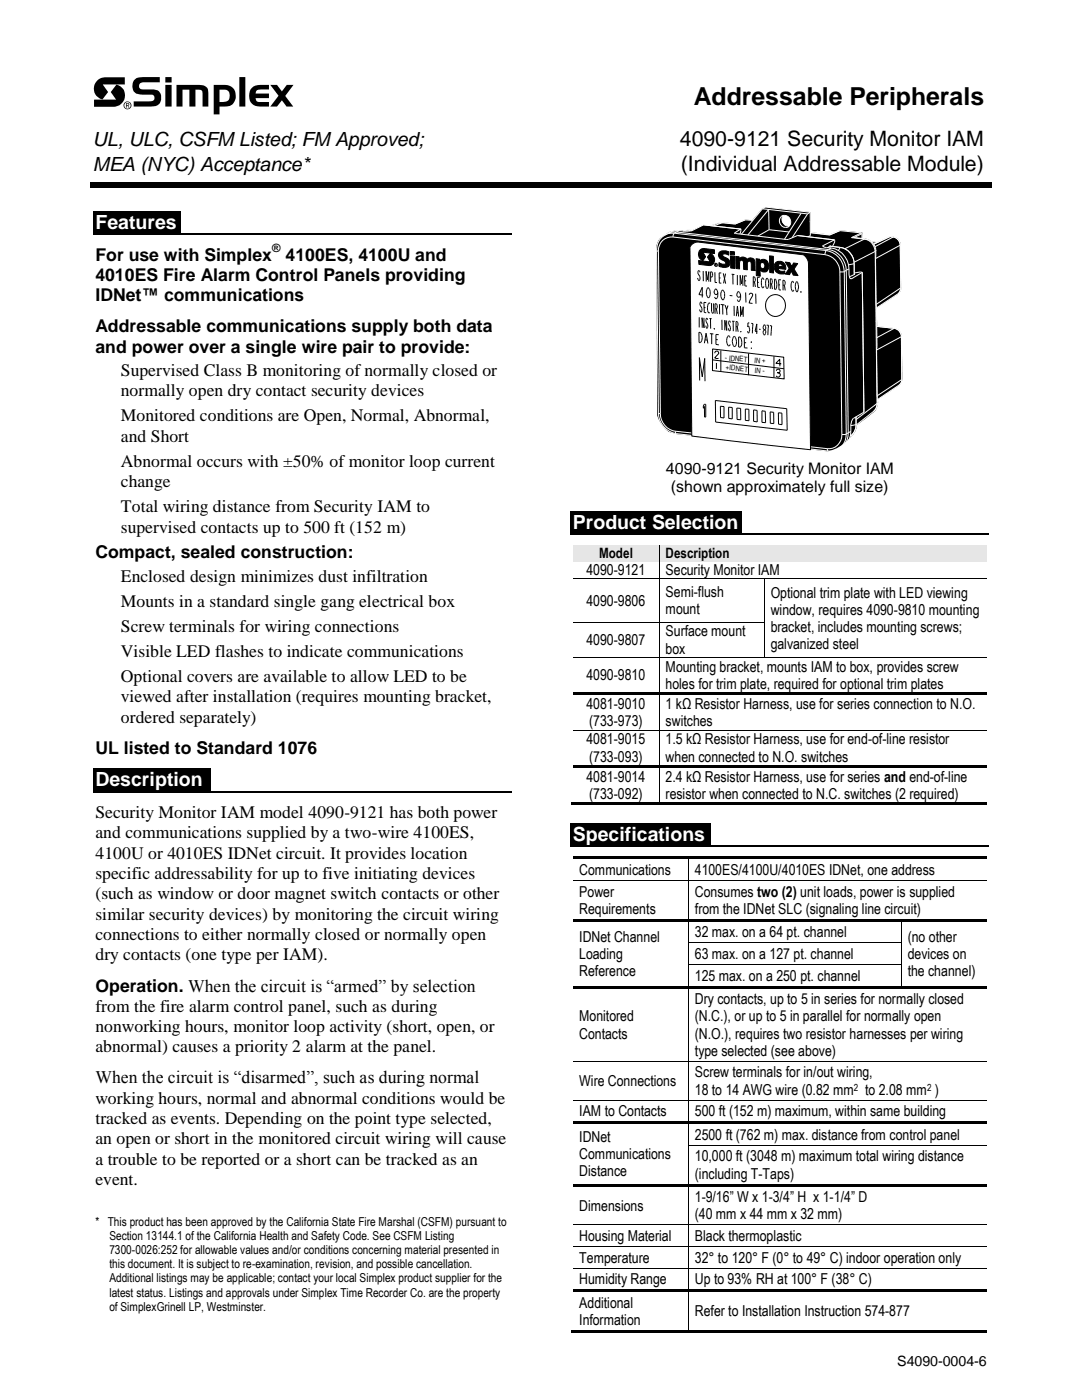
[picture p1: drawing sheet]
<svg xmlns="http://www.w3.org/2000/svg" width="216mm" height="279mm" viewBox="0 0 216 279" stroke-linecap="round" stroke-linejoin="round" font-family="sans-serif">
<defs><g id="words">
<text font-size="5" x="138.5" y="21">Addressable Peripherals</text>
<g font-size="4.2">
<text x="135.7" y="29.1">4090-9121 Security Monitor IAM</text>
<text x="135.9" y="34">(Individual Addressable Module)</text>
</g>
<g font-size="3.9">
<text x="18.5" y="29.1">UL, ULC, CSFM Listed; FM Approved;</text>
<text x="18.5" y="34">MEA (NYC) Acceptance*</text>
</g>
<g font-size="3.9" fill="#fff">
<text x="19" y="45.6">Features</text>
<text x="114.3" y="105.6">Product Selection</text>
<text x="19" y="157">Description</text>
<text x="114.3" y="167.8">Specifications</text>
</g>
<g font-size="3.5">
<text x="19" y="52">For use with Simplex</text>
<text x="57" y="52">4100ES, 4100U and</text>
<text x="19" y="56.1">4010ES Fire Alarm Control Panels providing</text>
<text x="19" y="60.1">IDNet™ communications</text>
<text x="19" y="66.3">Addressable communications supply both data</text>
<text x="19" y="70.4">and power over a single wire pair to provide:</text>
<text x="24.1" y="75">Supervised Class B monitoring of normally closed or</text>
<text x="24.1" y="79.1">normally open dry contact security devices</text>
<text x="24.1" y="84">Monitored conditions are Open, Normal, Abnormal,</text>
<text x="24.1" y="88.1">and Short</text>
<text x="24.1" y="93.1">Abnormal occurs with ±50% of monitor loop current</text>
<text x="24.1" y="97.2">change</text>
<text x="24.1" y="102.2">Total wiring distance from Security IAM to</text>
<text x="24.1" y="106.3">supervised contacts up to 500 ft (152 m)</text>
<text x="19" y="111.4">Compact, sealed construction:</text>
<text x="24.1" y="116.1">Enclosed design minimizes dust infiltration</text>
<text x="24.1" y="121">Mounts in a standard single gang electrical box</text>
<text x="24.1" y="126">Screw terminals for wiring connections</text>
<text x="24.1" y="131.1">Visible LED flashes to indicate communications</text>
<text x="24.1" y="136.1">Optional covers are available to allow LED to be</text>
<text x="24.1" y="140.1">viewed after installation (requires mounting bracket,</text>
<text x="24.1" y="144.2">ordered separately)</text>
<text x="19" y="150.5">UL listed to Standard 1076</text>
<text x="19" y="163.3">Security Monitor IAM model 4090-9121 has both power</text>
<text x="19" y="167.3">and communications supplied by a two-wire 4100ES,</text>
<text x="19" y="171.4">4100U or 4010ES IDNet circuit. It provides location</text>
<text x="19" y="175.5">specific addressability for up to five initiating devices</text>
<text x="19" y="179.5">(such as window or door magnet switch contacts or other</text>
<text x="19" y="183.6">similar security devices) by monitoring the circuit wiring</text>
<text x="19" y="187.6">connections to either normally closed or normally open</text>
<text x="19" y="191.7">dry contacts (one type per IAM).</text>
<text x="19" y="197.9">Operation. When the circuit is “armed” by selection</text>
<text x="19" y="201.9">from the fire alarm control panel, such as during</text>
<text x="19" y="206">nonworking hours, monitor loop activity (short, open, or</text>
<text x="19" y="210">abnormal) causes a priority 2 alarm at the panel.</text>
<text x="19" y="216.2">When the circuit is “disarmed”, such as during normal</text>
<text x="19" y="220.3">working hours, normal and abnormal conditions would be</text>
<text x="19" y="224.3">tracked as events. Depending on the point type selected,</text>
<text x="19" y="228.4">an open or short in the monitored circuit wiring will cause</text>
<text x="19" y="232.5">a trouble to be reported or a short can be tracked as an</text>
<text x="19" y="236.5">event.</text>
</g>
<g font-size="3.2">
<text x="132.9" y="94.5">4090-9121 Security Monitor IAM</text>
<text x="133.9" y="98.2">(shown approximately full size)</text>
</g>
<g font-size="3">
<text x="117" y="114.7">4090-9121</text>
<text x="132.8" y="114.7">Security Monitor IAM</text>
<text x="132.8" y="119.2">Semi-flush</text>
<text x="153.8" y="119.3">Optional trim plate with LED viewing</text>
<text x="117" y="120.9">4090-9806</text>
<text x="132.8" y="122.6">mount</text>
<text x="153.8" y="122.7">window, requires 4090-9810 mounting</text>
<text x="117" y="128.8">4090-9807</text>
<text x="132.8" y="127">Surface mount</text>
<text x="132.8" y="130.5">box</text>
<text x="153.8" y="126.1">bracket, includes mounting screws;</text>
<text x="153.8" y="129.6">galvanized steel</text>
<text x="117" y="135.8">4090-9810</text>
<text x="132.8" y="134.1">Mounting bracket, mounts IAM to box, provides screw</text>
<text x="132.8" y="137.5">holes for trim plate, required for optional trim plates</text>
<text x="117" y="141.5">4081-9010</text>
<text x="132.8" y="141.5">1 kΩ Resistor Harness, use for series connection to N.O.</text>
<text x="117" y="148.5">4081-9015</text>
<text x="117.6" y="144.9">(733-973)</text>
<text x="132.8" y="144.9">switches</text>
<text x="132.8" y="148.5">1.5 kΩ Resistor Harness, use for end-of-line resistor</text>
<text x="117" y="156">4081-9014</text>
<text x="117.6" y="152">(733-093)</text>
<text x="132.8" y="152">when connected to N.O. switches</text>
<text x="132.8" y="156">2.4 kΩ Resistor Harness, use for series and end-of-line</text>
<text x="117.6" y="159.4">(733-092)</text>
<text x="132.8" y="159.4">resistor when connected to N.C. switches (2 required)</text>
<text x="115.6" y="174.6">Communications</text>
<text x="115.6" y="178.9">Power</text>
<text x="138.7" y="174.6">4100ES/4100U/4010ES IDNet, one address</text>
<text x="138.7" y="178.9">Consumes two (2) unit loads, power is supplied</text>
<text x="115.6" y="182.4">Requirements</text>
<text x="138.7" y="182.4">from the IDNet SLC (signaling line circuit)</text>
<text x="115.6" y="187.9">IDNet Channel</text>
<text x="115.6" y="191.4">Loading</text>
<text x="138.7" y="187.1">32 max. on a 64 pt. channel</text>
<text x="138.7" y="191.4">63 max. on a 127 pt. channel</text>
<text x="181.1" y="187.9">(no other</text>
<text x="181.1" y="191.4">devices on</text>
<text x="115.6" y="194.8">Reference</text>
<text x="138.7" y="195.7">125 max. on a 250 pt. channel</text>
<text x="181.1" y="194.8">the channel)</text>
<text x="115.6" y="203.8">Monitored</text>
<text x="138.7" y="200.4">Dry contacts, up to 5 in series for normally closed</text>
<text x="138.7" y="203.8">(N.C.), or up to 5 in parallel for normally open</text>
<text x="115.6" y="207.3">Contacts</text>
<text x="138.7" y="207.3">(N.O.), requires two resistor harnesses per wiring</text>
<text x="138.7" y="210.7">type selected (see above)</text>
<text x="138.7" y="215">Screw terminals for in/out wiring,</text>
<text x="115.6" y="216.7">Wire Connections</text>
<text x="138.7" y="218.5">18 to 14 AWG wire (0.82 mm</text>
<text x="172.6" y="218.5">to 2.08 mm )</text>
<text x="115.6" y="222.8">IAM to Contacts</text>
<text x="115.6" y="227.9">IDNet</text>
<text x="138.7" y="222.8">500 ft (152 m) maximum, within same building</text>
<text x="138.7" y="227.4">2500 ft (762 m) max. distance from control panel</text>
<text x="115.6" y="231.4">Communications</text>
<text x="138.7" y="231.8">10,000 ft (3048 m) maximum total wiring distance</text>
<text x="115.6" y="234.8">Distance</text>
<text x="138.7" y="235.2">(including T-Taps)</text>
<text x="138.7" y="239.9">1-9/16” W x 1-3/4” H x 1-1/4” D</text>
<text x="115.6" y="241.6">Dimensions</text>
<text x="138.7" y="243.3">(40 mm x 44 mm x 32 mm)</text>
<text x="115.6" y="247.6">Housing Material</text>
<text x="115.6" y="252">Temperature</text>
<text x="138.7" y="247.6">Black thermoplastic</text>
<text x="138.7" y="252">32° to 120° F (0° to 49° C) indoor operation only</text>
<text x="115.6" y="256.3">Humidity Range</text>
<text x="138.7" y="256.3">Up to 93% RH at 100° F (38° C)</text>
<text x="115.6" y="261">Additional</text>
<text x="138.7" y="262.6">Refer to Installation Instruction 574-877</text>
<text x="115.6" y="264.4">Information</text>
</g>
<g font-size="2.8">
<text x="119.6" y="111.4">Model</text>
<text x="132.8" y="111.4">Description</text>
<text x="179" y="272.5">S4090-0004-6</text>
</g>
<g font-size="2.5">
<text x="19" y="244.6">* This product has been approved by the California State Fire Marshal (CSFM) pursuant to</text>
<text x="21.8" y="247.4">Section 13144.1 of the California Health and Safety Code. See CSFM Listing</text>
<text x="21.8" y="250.3">7300-0026:252 for allowable values and/or conditions concerning material presented in</text>
<text x="21.8" y="253.1">this document. It is subject to re-examination, revision, and possible cancellation.</text>
<text x="21.8" y="255.9">Additional listings may be applicable; contact your local Simplex product supplier for the</text>
<text x="21.8" y="258.8">latest status. Listings and approvals under Simplex Time Recorder Co. are the property</text>
<text x="21.8" y="261.6">of SimplexGrinell LP, Westminster.</text>
</g>
<text font-size="2.3" x="54.3" y="50.2">®</text>
<g font-size="1.9">
<text x="170.4" y="217.8">2</text>
<text x="185" y="217.8">2</text>
</g>
<g font-size="1.5">
<text x="144.7" y="71.9" transform="rotate(5 144.7 71.9)">- IDNET</text>
<text x="144.8" y="73.8" transform="rotate(5 144.8 73.8)">+IDNET</text>
<text x="150.5" y="72.4" transform="rotate(5 150.5 72.4)">IN +</text>
<text x="150.6" y="74.3" transform="rotate(5 150.6 74.3)">IN -</text>
</g>
</g></defs>
<g fill="#000">
<path d="M18.5 42.1h17.6v4.4h-17.6z" fill-rule="evenodd"/>
<path d="M131.7 47.5a5.3 5.3 0 0 1 4.7-1.5l1.8-.1 2.2-1 1.4 .1 2-.7 2.9 .3 2-.8 1.4 .2 2-2.4 .7-.3 8.9 1 .1 4 3.7 .5 2.1-.8 4.5 .4-.1 1.1a3.1 3.1 0 0 1 1.9 .7l1.1 .1 2.6-1.1a2 2 0 0 1 2 1.2l.2 9.5-.6 .8-4.3 2.8 .1 3.6 3.5 .4a1.86 1.86 0 0 1 1.4 1.2l.1 9.3-.4 .7-4.4 3a3.3 3.3 0 0 1-.6 2.3l-3.7 2.9a2.52 2.52 0 0 1-1 2.2 8.4 8.4 0 0 1-4.7 3l-30.2-3.5a4.5 4.5 0 0 1-3.6-2.9l-.3-.8-.1-33.9 .4-1z" fill-rule="evenodd"/>
<path d="M18.5 153.4h23.4v4.4h-23.4z" fill-rule="evenodd"/>
</g>
<path d="M18.5 46.7h83.6M18.5 158h83.6" fill="none" stroke="#000" stroke-width=".25"/>
<g fill="none" stroke="#fff" stroke-width=".2">
<path d="M131 50l.4 .1M131 50l.4 32.4M131.4 50.1l.4 32.5M132.7 46.9a3.2 3.2 0 0 0-1.7 3.1M133.2 46.6l-.5 .3M134.3 47.3a2.63 2.63 0 0 0-2.9 2.8M134.3 47.3l30.3 3.5M134.5 46.5l-.2 .8M134.5 46.5l-1.2 .1-.6 .3M134.5 46.5l30.4 3.5M135 46.3h-.7l-1.1 .3M135 46.3l-.5 .2"/>
<path d="M135 46.3l30.3 3.5M135.5 46a3.5 3.5 0 0 0-2.3 .6M135.5 46l-.5 .3M136.3 46.1l1.3-.2zM137.6 45.9l-.1 .2M137.6 45.9h.1M137.6 45.9l.6 .1M138.2 46l-1.1 .1-1.6-.1M143.2 44.5l-1.3 .5M144.1 44.4l-.9 .1M144.1 44.4l-1.7 .7M144.1 44.4l2.5 .3"/>
<path d="M144.3 44.4l-1.1 .1M144.3 44.4l2.4 .3M144.3 44.4h-.2M146.6 46.5l.1 .1 10.2 1.2h.4l1.8-.8 7.4 .9M146.6 46.5v.1M147.8 45.7h.1M147.8 45.7v.4l-.2 .6M147.8 45.7l-1.2 .8M147.8 45.7l-7.4-.8-2.2 1.1M147.8 45.7v.1M148.7 43.9l-2.1 .8M148.7 43.9l1.5 .1"/>
<path d="M152.1 41.7l-4.2 5.1M152.1 41.7l.7-.4 8.9 1.1M152.1 41.7l9 1M153.5 45.8l-.1-4-4.2 5.1M153.5 45.8l-2.3 1.3M153.5 45.8l3.9 .5M156 43.1a1.25 1.25 0 0 1 1.7 .6 1.25 1.25 0 0 1-.7 1.7 1.3 1.3 0 0 1-1.4-.8 1.3 1.3 0 0 1 .4-1.5zM156.3 43a1.38 1.38 0 0 0 1.2 2.1M159.9 42.5l-3.4 5.3M161.1 42.7l-3.1 4.8M161.7 42.4v4.6l-.5 .2M161.7 42.4l-.6 .3"/>
<path d="M161.7 46.4l3.8 .5M161.7 46.4l3.9 .4M164.3 49l-.1 .1 .4 .3 1.3 .1M164.3 49v.2M164.6 50.8a3.5 3.5 0 0 1 3 3.5M164.9 50l-.3 .8M164.9 50a4.3 4.3 0 0 1 3.6 4.2M165.3 49.8a4.3 4.3 0 0 1 3.6 4.1M165.3 49.8l-.4 .2M165.5 49.1l2.1 .3M165.6 49.1l2 .3M165.7 49.1l-.5 .3"/>
<path d="M165.9 49.5a4.2 4.2 0 0 1 3.5 4.2M165.9 49.5l-.6 .3M166.5 47.9l-2.2 1.1M166.5 47.9h.1M166.5 47.9l.1 .4-.5 .9M167.6 46l-2.1 .9M167.6 46h.1M167.6 54.3l.4 32.4M167.6 46l4.3 .5M167.6 49.4a3.3 3.3 0 0 1 2.8 3.2M167.6 49.4l-.3 .6M167.6 49.4h.1"/>
<path d="M168.5 54.2l-.9 .1M168.5 54.2l.4 32.4M168.9 53.9l.4 32.5M168.9 53.9l-.4 .3M169.4 53.7l.1 1.5 .2 .4h.3M169.4 53.7l-.5 .2M169.7 55.6h.3M169.9 47.4l2.7 .3M169.9 47.4l2.5 .3M170.4 52.6v2.2M170.4 52.6l-1.1 .3M170.5 54.7h.1l-1.1 .5"/>
<path d="M171.9 46.5l.1 .1M171.9 46.5l-2 .9M172 46.6v1M172 46.6l-1.6 .8M172 54.4l-.3-.1-1.2 .2M172 54.4l.4 27.9M172 54.4l-2 1.2M172.4 47.7a2.45 2.45 0 0 1 2.2 2.5M172.4 47.7l-3.8 1.9M172.6 47.7a2.41 2.41 0 0 1 2.2 2.3M172.6 47.7h-.2M173.9 48.2l1.2 .2"/>
<path d="M174.3 48.7h.2M174.4 48.7l3.2-1.5zM174.6 50.2l.4 30.3M174.6 50.2l-4.2 2.1M174.7 50.2h-.1M174.7 51.6l.1 9.2M174.7 50.1v.1M174.7 50h.1M174.8 49.9l-.1 1.7M174.8 50l-.1 .1M177.6 47.2l.6 .1M178.2 47.3a1.58 1.58 0 0 1 1.4 1.6"/>
<path d="M178.2 47.3l-3.6 1.9M178.2 47.3a1.7 1.7 0 0 1 1.4 1.6M179.2 58.6l-4.3 2.9M179.6 48.9l-4.9 2.7M179.6 48.9l.1 8.6M179.6 48.9h.1M179.6 48.9l.2 8.6M179.7 57.5l-.2 .8-.3 .3M179.7 57.5h.1M179.7 57.5l-4.9 3.3M179.8 57.5l-.2 .6-.4 .5M174.8 60.8l.1 9.1"/>
<path d="M174.9 69.9l.1 9.1M174.9 65.1l3.5 .4M175 79l.1 1.4M178.4 65.5l.2 .1a1.78 1.78 0 0 1 1.3 1.6M178.4 65.5l-3.5 1.9M178.5 65.5l.2 .1a1.84 1.84 0 0 1 1.2 1.6M179.4 76.9l-4.3 2.8M179.9 67.2v8.5M179.9 67.2l-5 2.7M179.9 67.2h.1M179.9 75.9l-.2 .7-.3 .3M179.9 75.7a1.18 1.18 0 0 1-.5 1.2"/>
<path d="M179.9 75.7l-4.9 3.3M131.4 82.4l.4 .2M131.4 82.4a4.2 4.2 0 0 0 3.6 4.1M131.8 82.6a3.5 3.5 0 0 0 2.9 3.5M134.7 86.1l.3 .4M134.7 86.1l3.4 .3M135 86.5l3.3 .4M161.4 89.6l3.9 .4M161.6 89.1l3.5 .4M165.1 89.5l.2 .5M167.2 89.7l-.5 .2-1.4 .1M167.8 89.4l-.6 .3"/>
<path d="M168 86.7a2.67 2.67 0 0 1-2.9 2.8M168.9 86.6a3.4 3.4 0 0 1-1.7 3.1M168.9 86.6l-.9 .1M169.3 86.4a3.3 3.3 0 0 1-1.5 3M169.3 86.4l-.4 .2M169.8 86.1a3.5 3.5 0 0 1-2 3.3M169.8 86.1l-.5 .3M170.8 84.7a2.63 2.63 0 0 1-1.1 2.3 2.69 2.69 0 0 0 1.1-2.3M170.8 84.7l-1 .3M170.8 83.2v1.5M170.8 84.7h.1M172.4 82.3l-2.3 1.3-.3 1.1v1.4"/>
<path d="M172.4 82.2v.1M174.2 82.2l-3.4 2.6M175 80.5a1.87 1.87 0 0 1-.8 1.7M175 80.5l-4.2 3.2M175.1 80.4l-.1 .1M175.1 80.4a2.21 2.21 0 0 1-.9 1.8"/>
</g>
<path d="M138.2 48.7l.7-.4h.4l21 2.5a2.29 2.29 0 0 1 1 1.9l.4 37.1-23.7-2.8-.3-37.7z" fill-rule="evenodd" fill="#fff" stroke="#000" stroke-width=".2"/>
<g fill="#000" stroke="#000" stroke-width=".2">
<path d="M139.4 52l2.3 .3-.5-1 .5-.7a1.25 1.25 0 0 1 .9 1.3 1.25 1.25 0 0 1-1.1 1.1l-2-.2z" fill-rule="evenodd"/>
<path d="M150.9 51.6l.7 .1v.5a.95 .95 0 0 1 1-.4 .95 .95 0 0 1 .7 .9 1.03 1.03 0 0 1-.1 1.2 1.03 1.03 0 0 1-1.2 .2l-.4-.3 .1 1.3-.8-.1z" fill-rule="evenodd"/>
<path d="M153.6 51.1l.7 .1v3.3l-.7-.1z" fill-rule="evenodd"/>
<path d="M156.7 52.3l.9 .1 .4 .8 .4-.7 .8 .1-.8 1.1 .8 1.3-.9-.1-.4-.8-.4 .7-.8-.1 .8-1.1z" fill-rule="evenodd"/>
</g>
<g fill="#000">
<path d="M139.8 49.8l.7-.2 2.1 .2v.8l-2.3-.3 .5 .9-.5 .8a1.34 1.34 0 0 1-.5-2.2z" fill-rule="evenodd"/>
<path d="M154.8 52.4a1.29 1.29 0 0 1 1.5 0 1.29 1.29 0 0 1 .5 1.4l-1.5-.2a.94 .94 0 0 0 1.3 .5v.5a1.54 1.54 0 0 1-1.6-.3 1.54 1.54 0 0 1-.4-1.6z" fill-rule="evenodd"/>
</g>
<g fill="none" stroke="#000" stroke-width=".2">
<path d="M139.8 49.8l.7-.2 2.1 .2v.8l-2.3-.3 .5 .9-.5 .8a1.34 1.34 0 0 1-.5-2.2zM140.5 49.6h.1M154.3 54.4v.1M154.8 52.4a1.29 1.29 0 0 1 1.5 0 1.29 1.29 0 0 1 .5 1.4l-1.5-.2a.94 .94 0 0 0 1.3 .5v.5a1.54 1.54 0 0 1-1.6-.3 1.54 1.54 0 0 1-.4-1.6z"/>
<circle cx="142.9" cy="52.9" r=".32"/>
</g>
<g fill="#fff" stroke="#000" stroke-width=".2">
<path d="M155.4 52.8l.5-.1 .2 .2v.3l-.8-.1z" fill-rule="evenodd"/>
<path d="M151.9 52.5v-.1a.63 .63 0 0 1 .7 .4 .63 .63 0 0 1-.3 .8 .62 .62 0 0 1-.6-.3 .62 .62 0 0 1 .1-.7z" fill-rule="evenodd"/>
</g>
<g fill="#000" stroke="#000" stroke-width=".2">
<path d="M145.7 51.1l.9 .1v2.4l-.8-.1z" fill-rule="evenodd"/>
<path d="M145.7 50.2h.8l.1 .7-.9-.1z" fill-rule="evenodd"/>
</g>
<g fill="#000">
<path d="M143.7 50.2l.5-.1 1.2 .1v.7l-.6-.2h-.4l-.2 .2 .2 .3a1.21 1.21 0 0 1 1 1.9l-.6 .3h-.6l-.8-.3 .1-.7 .5 .3h.7l.1-.2-.2-.4a1.2 1.2 0 0 1-.9-1.9z" fill-rule="evenodd"/>
<path d="M146.8 51.2h.7v.6a.87 .87 0 0 1 .8-.5 .87 .87 0 0 1 .8 .6 .88 .88 0 0 1 1.1-.3 .88 .88 0 0 1 .4 1l.1 1.4-.8-.1v-1.4a.4 .4 0 0 0-.4-.4 .4 .4 0 0 0-.4 .4v1.3h-.7v-1.3a.42 .42 0 0 0-.4-.6 .42 .42 0 0 0-.4 .6v1.2l-.8-.1z" fill-rule="evenodd"/>
</g>
<path d="M142.8 52.9h.1v-.2h-.1v.3M142.9 52.9v.1M143.7 50.2l.5-.1 1.2 .1v.7l-.6-.2h-.4l-.2 .2 .2 .3a1.21 1.21 0 0 1 1 1.9l-.6 .3h-.6l-.8-.3 .1-.7 .5 .3h.7l.1-.2-.2-.4a1.2 1.2 0 0 1-.9-1.9zM145.4 53.1v.1M146.8 51.2h.7v.6a.87 .87 0 0 1 .8-.5 .87 .87 0 0 1 .8 .6 .88 .88 0 0 1 1.1-.3 .88 .88 0 0 1 .4 1l.1 1.4-.8-.1v-1.4a.4 .4 0 0 0-.4-.4 .4 .4 0 0 0-.4 .4v1.3h-.7v-1.3a.42 .42 0 0 0-.4-.6 .42 .42 0 0 0-.4 .6v1.2l-.8-.1zM147.7 51.5h.1M150.6 54h.1M150.7 54v.1" fill="none" stroke="#000" stroke-width=".2"/>
<path d="M156.3 43a1.33 1.33 0 0 1 1.3 .6 1.33 1.33 0 0 1 0 1.5 1.29 1.29 0 0 1-1.4-.6 1.29 1.29 0 0 1 .1-1.5z" fill-rule="evenodd" fill="#fff"/>
<g fill="none" stroke="#000" stroke-width=".2">
<path d="M139.7 54.3l-.3-.3-.1 .6a1.22 1.22 0 0 1 .3 1.3l-.2 .1-.2-.5M140.3 58.9l-.8-.1 .6-1.5v2.1M140.3 54.1v2M140.9 56.2v-2.1l.3 1.8 .2-1.7v2M141.1 57.5l.2-.1a1.56 1.56 0 0 1 0 2.1 1.59 1.59 0 0 1-.2-2zM141.8 55.3h.2l.2-.3v-.5l-.4-.3v2M142.6 54.3l.1 2.1h.4M143.5 55.5h.3M143.9 54.5h-.4v2h.4M144 58l.2-.1a1.46 1.46 0 0 1 0 2 1.56 1.56 0 0 1-.2-1.9zM144.3 54.5l.5 2.1M144.8 54.6l-.4 1.9"/>
<path d="M145.6 59h.5M146 54.7l.5 .1M146.2 54.8l.1 2M147.1 54.9v2M147.2 58.3l.2-.1a.72 .72 0 0 1 0 1.2 .66 .66 0 0 1-.2-1.1zM147.7 56.9v-2l.3 1.8 .2-1.7v2M147.8 58.9a1.29 1.29 0 0 1-.4 1.3l-.3-.4M148.6 56l.3 .1M149 55.1l-.4-.1v2.1h.5M150.3 56.2h.2M150.5 56.2l.2-.2v-.5l-.4-.3v2M150.5 56.2l.2 1.1"/>
<path d="M150.8 58.6l.1 2M151.1 56.3l.3 .1M151.6 55.4l-.5-.1 .1 2 .4 .1M152.4 55.8l-.2-.3a1.61 1.61 0 0 0 .1 2l.1-.3M153 55.5h.1a2.02 2.02 0 0 1 0 2.1l-.3-.6a2 2 0 0 1 .2-1.5zM153.7 56.6l.2 .1M153.9 56.7l.2-.4v-.5l-.2-.2h-.2v2M153.9 56.7l.2 1M154.6 55.7h.2v.2a2.06 2.06 0 0 1 0 1.9l-.2-.1zM155.4 56.8h.2M155.8 55.9l-.4-.1v2.1h.4M156.2 56.9h.3"/>
<path d="M156.5 56.9l.2-.6-.2-.4h-.3l.1 2M156.5 56.9l.2 1.1M158.4 56.5l-.3-.4a1.88 1.88 0 0 0 .1 2.1l.2-.3M158.9 56.2a1.51 1.51 0 0 1 .1 2 2.02 2.02 0 0 1-.1-2zM159.8 58.2v.2M159.8 58.4h.1M139.5 66.3l.3 .1a1.55 1.55 0 0 1 0 2h-.3zM139.5 63.3v2M139.6 75.9v-4.5l.5 3.8 .5-3.7 .1 4.6M140.5 63.4v2l-.4-2v2M140.6 68.5l.3-2 .4 2.1M140.7 67.8l.4 .1"/>
<path d="M141.2 63.8l-.2-.3-.1 .7a1.18 1.18 0 0 1 .2 1.3l-.3-.5M141.6 63.6h.4M141.6 66.6h.7M141.8 63.6v2M142 66.6v2.1M142.2 69.6l14.2 1.7 .1 4.3-14.3-1.6zM142.3 71.8l14.1 1.8M142.5 65.5l.1 .2zM142.6 70.5a.4 .4 0 0 1 .4-.4 .4 .4 0 0 1 .4 .5l-.8 .8 .8 .1M142.7 79.9l14.3 1.7 .1 4.3-14.3-1.7zM142.9 67.8h.3M143 72.4v1.2"/>
<path d="M143.4 66.8l-.5-.1v2l.5 .1M143.8 69.9v4.2M144 63.8l.1 2.1M145 63.9v2l-.4-2v2M145.7 67.4l-.2-.4a1.28 1.28 0 0 0 0 2l.2-.3M145.7 64.4l-.2-.4-.1 .7a1.26 1.26 0 0 1 .3 1.3l-.3-.1v-.4M146.1 64.1h.5M146.3 64.1v2M146.4 67.1l.2 .1a1.61 1.61 0 0 1 0 2 1.39 1.39 0 0 1-.2-2.1zM146.5 61v2M146.9 65.2h.2M146.9 63.1l.2-2 .3 2.1"/>
<path d="M147 62.4h.3M147.1 65.2l.2-.7-.2-.3h-.2v2M147.1 65.2l.2 1M147.4 67.3h.3a1.65 1.65 0 0 1 0 2h-.3zM147.8 63.2l-.1-2.1 .3 1.8 .3-1.7v2M147.8 66.1v.2zM148.5 68.4h.4M149.1 67.5l-.6-.1v2l.7 .1M149.4 70.5v4.4M149.5 64.5l-.3-.1v.9l.1-.2a.92 .92 0 0 1 0 1.4l-.1-.4M149.9 68.2v.2zM149.9 69.4l.1 .2z"/>
<path d="M151.1 66.2l-.4-.1 .3-1.5v2M151.5 65.7h.3M154.4 71.1v4.3M154.9 74a.39 .39 0 0 1 .7-.2 .39 .39 0 0 1-.3 .6h-.2a.45 .45 0 0 1 .6 .3 .45 .45 0 0 1-.3 .5 .45 .45 0 0 1-.5-.2M155.9 72.6l-1.1-.1 .8-.8v1.4M140.6 80.7h.2v2.5h-.2v-2.1l-.3 .4v-.5zM143.7 81.1h.8v2.3l-.7-.1zM145.4 81.3h.7v2.3l-.7-.1zM147 81.4l.8 .1v2.3l-.7-.1zM148.7 81.6l.7 .1 .1 2.3-.8-.1zM150.4 81.8l.7 .1v2.3l-.7-.1zM152 82l.7 .1 .1 2.3-.8-.1z"/>
<path d="M153.7 82.2l.7 .1v2.2h-.7zM155.3 82.4h.7v2.3h-.7z"/>
</g>
<path d="M153.4 59.4a2.12 2.12 0 0 1 3 .3 2.12 2.12 0 0 1-.5 3 2.12 2.12 0 0 1-2.8-.5 2.12 2.12 0 0 1 .3-2.8z" fill-rule="evenodd" fill="#fff" stroke="#000" stroke-width=".2"/>
<g fill="none" stroke="#000" stroke-width=".2">
<path d="M142.6 57.8l.2-.2a.91 .91 0 0 1 .3 1.1l-.2 .1-.3-.2-.1-.3zM143.2 58.4v1l-.3 .3-.3-.4M148.8 58.4v2M149.5 58.8a.36 .36 0 0 1 .5-.3 .36 .36 0 0 1 .1 .6l-.6 1.4 .7 .1M140.1 60.6l-.3-.3-.2 .3 .1 .3a1.22 1.22 0 0 1 .3 1.2l-.2 .2-.2-.5M140.5 61.4h.3M140.9 60.4l-.4-.1v2l.4 .1M141.7 60.6l-.3-.1a1.85 1.85 0 0 0 0 1.9h.2M142 60.5v1.7l.2 .3 .2-.2v-1.7M142.7 61.6h.3M143 61.6l.1-.3v-.5l-.4-.2v2M143 61.6l.1 1"/>
<path d="M143.6 60.7v2M143.8 60.8l.8 .1M144.2 60.8v2M144.7 60.9l.3 .9 .3-.8M145 61.8v1.1M149.9 64.5l.3 .1-.1 1.9M152.3 66l.3-.2 .2 .4-.3 .7-.3-.6zM152.5 64.8l.2 .1a.62 .62 0 0 1-.1 1 .63 .63 0 0 1-.1-1.1zM153 64.9h.3l-.1 2M153.6 65h.4l-.2 2"/>
</g>
<path d="M113.8 102.1h34.3v4.4h-34.3z" fill-rule="evenodd" fill="#000"/>
<path d="M113.8 106.7h83.6" fill="none" stroke="#000" stroke-width=".25"/>
<g fill="#e6e6e6">
<path d="M114.3 108.8h1.3v3.2h-1.3z" fill-rule="evenodd"/>
<path d="M130.3 108.8h1.2v3.2h-1.2z" fill-rule="evenodd"/>
<path d="M115.6 108.8h14.7v3.2h-14.7z" fill-rule="evenodd"/>
<path d="M131.6 108.8h1.2v3.2h-1.2z" fill-rule="evenodd"/>
<path d="M195.6 108.8h1.3v3.2h-1.3z" fill-rule="evenodd"/>
<path d="M132.8 108.8h62.8v3.2h-62.8z" fill-rule="evenodd"/>
</g>
<g fill="none" stroke="#000" stroke-width=".2">
<path d="M114.3 115.5h17.2M131.6 108.8v6.7M131.6 115.6v8.5M131.6 115.5h20.8M152.5 115.6v8.5M152.6 115.5h44.3M114.3 124.2h17.2M114.3 131.3h17.2M131.6 124.3v6.9M131.6 131.3v6.9M131.6 138.8v6.8M131.6 124.2h20.8"/>
<path d="M131.6 131.3h20.8M152.5 124.3v6.9M152.6 131.3h44.3M114.3 145.7h17.2M131.6 145.8v6.9M131.6 153.2v6.9M131.6 145.7h65.3M114.3 175.8h23M137.4 171.5v4.2M137.4 175.8v7.6M137.5 175.8h59.4M137.4 184v4.1"/>
<path d="M137.4 188.2v4.2M137.4 192.6v4.2M137.4 197.3v14.4M137.5 188.2h42.3M137.5 192.5h42.3M179.9 184v4.1M179.9 188.2v4.2M179.9 192.6v4.2M114.3 211.8h23M114.3 219.6h23M137.4 211.9v7.6M137.4 219.7v4.1"/>
<path d="M137.5 211.8h59.4M137.5 219.6h59.4M137.4 224.4v4.1M137.4 228.7v7.6M137.4 236.8v7.6M137.5 228.6h59.4M114.3 244.5h23M114.3 248.8h23M114.3 253.1h23M137.4 244.6v4.1M137.4 248.9v4.1M137.4 253.2v4.1"/>
<path d="M137.4 257.9v7.6M137.5 244.5h59.4M137.5 248.8h59.4M137.5 253.1h59.4"/>
</g>
<g fill="#000">
<path d="M19.5 15.9l.7-.3 .7-.2h4v1.5h-4.4l1.1 1.5-1.2 1.5a2.26 2.26 0 0 1-.9-4z" fill-rule="evenodd"/>
<path d="M26.7 16a1.81 1.81 0 0 1 1.8-.6h3.4v1h-3.2a.74 .74 0 0 0-1 .6 .74 .74 0 0 0 .8 .9 6.5 6.5 0 0 1 2.9 .1 1.8 1.8 0 0 1 .7 2.2 1.8 1.8 0 0 1-2 1.1h-3.4v-1.1h3.6a.67 .67 0 0 0 .5-.6 .67 .67 0 0 0-.5-.7h-1.9a1.72 1.72 0 0 1-1.7-.7 1.72 1.72 0 0 1-.2-1.8z" fill-rule="evenodd"/>
<path d="M33 15.4h1.2v1.1h-1.2zM33 16.9h1.2v4.4h-1.2z" fill-rule="evenodd"/>
<path d="M35.2 16.9h4.6a1.5 1.5 0 0 1 1.8 1.6v2.8h-1.2v-2.6l-.2-.6a1.35 1.35 0 0 0-1.2-.2v3.4h-1.2v-3.4h-1.4v3.4h-1.2z" fill-rule="evenodd"/>
<path d="M42.6 16.9h2.3a2.16 2.16 0 0 1 2.2 2.3 2.16 2.16 0 0 1-2.3 2.1h-1v1.5h-1.2zM43.8 17.9v2.5h.7a1.26 1.26 0 0 0 1.3-1.1 1.26 1.26 0 0 0-.9-1.4z" fill-rule="evenodd"/>
<path d="M50.3 17.5a2.19 2.19 0 0 1 1.6-.6h1.8v1h-2.3l-.3 .3-.1 .5h2.7v.9h-2.7l.1 .4 .2 .2 .3 .2h2.1v.9a4.4 4.4 0 0 1-3.4-.6 2.5 2.5 0 0 1 0-3.2z" fill-rule="evenodd"/>
<path d="M53.9 16.9h1.4l.9 1.3 1-1.3h1.4l-1.7 2.2 1.6 2.2h-1.3l-1-1.3-.9 1.3h-1.4l1.7-2.2z" fill-rule="evenodd"/>
<path d="M18 36.4h179.9v1h-179.9z" fill-rule="evenodd"/>
<path d="M18.8 19.9h4.4l-1.1-1.5 1.2-1.5a2.27 2.27 0 0 1 1.6 2.5 2.27 2.27 0 0 1-2.3 1.9h-3.8z" fill-rule="evenodd"/>
<path d="M24.6 21a.8 .8 0 0 1 1.6 0 .8 .8 0 0 1-1.6 0zM24.8 21a.65 .65 0 0 0 1.3 0 .65 .65 0 0 0-1.3 0zM25.1 20.6l.6 .1 .1 .3-.2 .1 .2 .4h-.1l-.3-.4h-.1v.4h-.2zM25.3 20.7v.3l.3-.1v-.2z" fill-rule="evenodd"/>
<path d="M47.8 15.4h1.2v5.9h-1.2z" fill-rule="evenodd"/>
<path d="M131.5 115.5h.1v.1h-.1z" fill-rule="evenodd"/>
<path d="M152.4 115.5h.2v.1h-.2z" fill-rule="evenodd"/>
<path d="M114.3 138.2h17.2v.5h-17.2z" fill-rule="evenodd"/>
<path d="M131.5 124.1h.1v.2h-.1z" fill-rule="evenodd"/>
<path d="M131.5 131.2h.1v.1h-.1z" fill-rule="evenodd"/>
<path d="M131.5 138.7l.1 .1z" fill-rule="evenodd"/>
<path d="M131.5 138.2h.5v.5h-.5z" fill-rule="evenodd"/>
<path d="M132 138.2h64.9v.5h-64.9z" fill-rule="evenodd"/>
<path d="M152.4 124.1h.2v.2h-.2z" fill-rule="evenodd"/>
<path d="M152.4 131.2h.2v.1h-.2z" fill-rule="evenodd"/>
<path d="M114.3 152.7h17.2v.5h-17.2z" fill-rule="evenodd"/>
<path d="M131.5 145.6h.1v.2h-.1z" fill-rule="evenodd"/>
<path d="M131.5 153.2h.1z" fill-rule="evenodd"/>
<path d="M131.5 152.7h.5v.5h-.5z" fill-rule="evenodd"/>
<path d="M132 152.7h64.9v.5h-64.9z" fill-rule="evenodd"/>
<path d="M113.8 164.3h28.1v4.4h-28.1z" fill-rule="evenodd"/>
<path d="M114.1 160.1h17.4v.5h-17.4z" fill-rule="evenodd"/>
<path d="M114.3 171h23v.5h-23z" fill-rule="evenodd"/>
<path d="M131.5 160.1h.5v.5h-.5z" fill-rule="evenodd"/>
<path d="M132 160.1h64.9v.5h-64.9z" fill-rule="evenodd"/>
<path d="M137.3 171.5h.2z" fill-rule="evenodd"/>
<path d="M137.3 171h.5v.5h-.5z" fill-rule="evenodd"/>
<path d="M137.3 175.7h.2v.1h-.2z" fill-rule="evenodd"/>
<path d="M137.8 171h59.1v.5h-59.1z" fill-rule="evenodd"/>
<path d="M114.3 183.4h23v.5h-23z" fill-rule="evenodd"/>
<path d="M114.3 196.8h23v.5h-23z" fill-rule="evenodd"/>
<path d="M137.3 183.9l.2 .1z" fill-rule="evenodd"/>
<path d="M137.3 183.4h.5v.5h-.5z" fill-rule="evenodd"/>
<path d="M137.3 188.1h.2v.1h-.2z" fill-rule="evenodd"/>
<path d="M137.3 192.4h.2v.2h-.2z" fill-rule="evenodd"/>
<path d="M137.3 197.3h.2z" fill-rule="evenodd"/>
<path d="M137.3 196.8h.5v.5h-.5z" fill-rule="evenodd"/>
<path d="M137.8 183.4h42v.5h-42z" fill-rule="evenodd"/>
<path d="M137.8 196.8h42v.5h-42z" fill-rule="evenodd"/>
<path d="M179.8 183.9l.2 .1z" fill-rule="evenodd"/>
<path d="M179.8 183.4h.5v.5h-.5z" fill-rule="evenodd"/>
<path d="M179.8 188.1h.2v.1h-.2z" fill-rule="evenodd"/>
<path d="M179.8 192.4h.2v.2h-.2z" fill-rule="evenodd"/>
<path d="M179.8 196.8h.5v.5h-.5z" fill-rule="evenodd"/>
<path d="M180.3 183.4h16.6v.5h-16.6z" fill-rule="evenodd"/>
<path d="M180.3 196.8h16.6v.5h-16.6z" fill-rule="evenodd"/>
<path d="M137.3 211.7h.2v.2h-.2z" fill-rule="evenodd"/>
<path d="M137.3 219.5h.2v.2h-.2z" fill-rule="evenodd"/>
<path d="M114.3 223.8h23v.5h-23z" fill-rule="evenodd"/>
<path d="M114.3 236.3h23v.5h-23z" fill-rule="evenodd"/>
<path d="M137.3 224.3l.2 .1z" fill-rule="evenodd"/>
<path d="M137.3 223.8h.5v.5h-.5z" fill-rule="evenodd"/>
<path d="M137.3 228.5h.2v.2h-.2z" fill-rule="evenodd"/>
<path d="M137.3 236.8h.2z" fill-rule="evenodd"/>
<path d="M137.3 236.3h.5v.5h-.5z" fill-rule="evenodd"/>
<path d="M137.8 223.8h59.1v.5h-59.1z" fill-rule="evenodd"/>
<path d="M137.8 236.3h59.1v.5h-59.1z" fill-rule="evenodd"/>
<path d="M114.3 257.3h23v.6h-23z" fill-rule="evenodd"/>
<path d="M137.3 244.4h.2v.2h-.2z" fill-rule="evenodd"/>
<path d="M137.3 248.7h.2v.2h-.2z" fill-rule="evenodd"/>
<path d="M137.3 253h.2v.2h-.2z" fill-rule="evenodd"/>
<path d="M137.3 257.9h.2z" fill-rule="evenodd"/>
<path d="M137.3 257.3h.5v.6h-.5z" fill-rule="evenodd"/>
<path d="M137.8 257.3h59.1v.6h-59.1z" fill-rule="evenodd"/>
<path d="M114.1 265.5h23.2v.5h-23.2z" fill-rule="evenodd"/>
<path d="M137.3 265.5h.5v.5h-.5z" fill-rule="evenodd"/>
<path d="M137.8 265.5h59.1v.5h-59.1z" fill-rule="evenodd"/>
</g>
<path d="M113.8 168.9h83.6" fill="none" stroke="#000" stroke-width=".25"/>
<use href="#words"/>
</svg>
